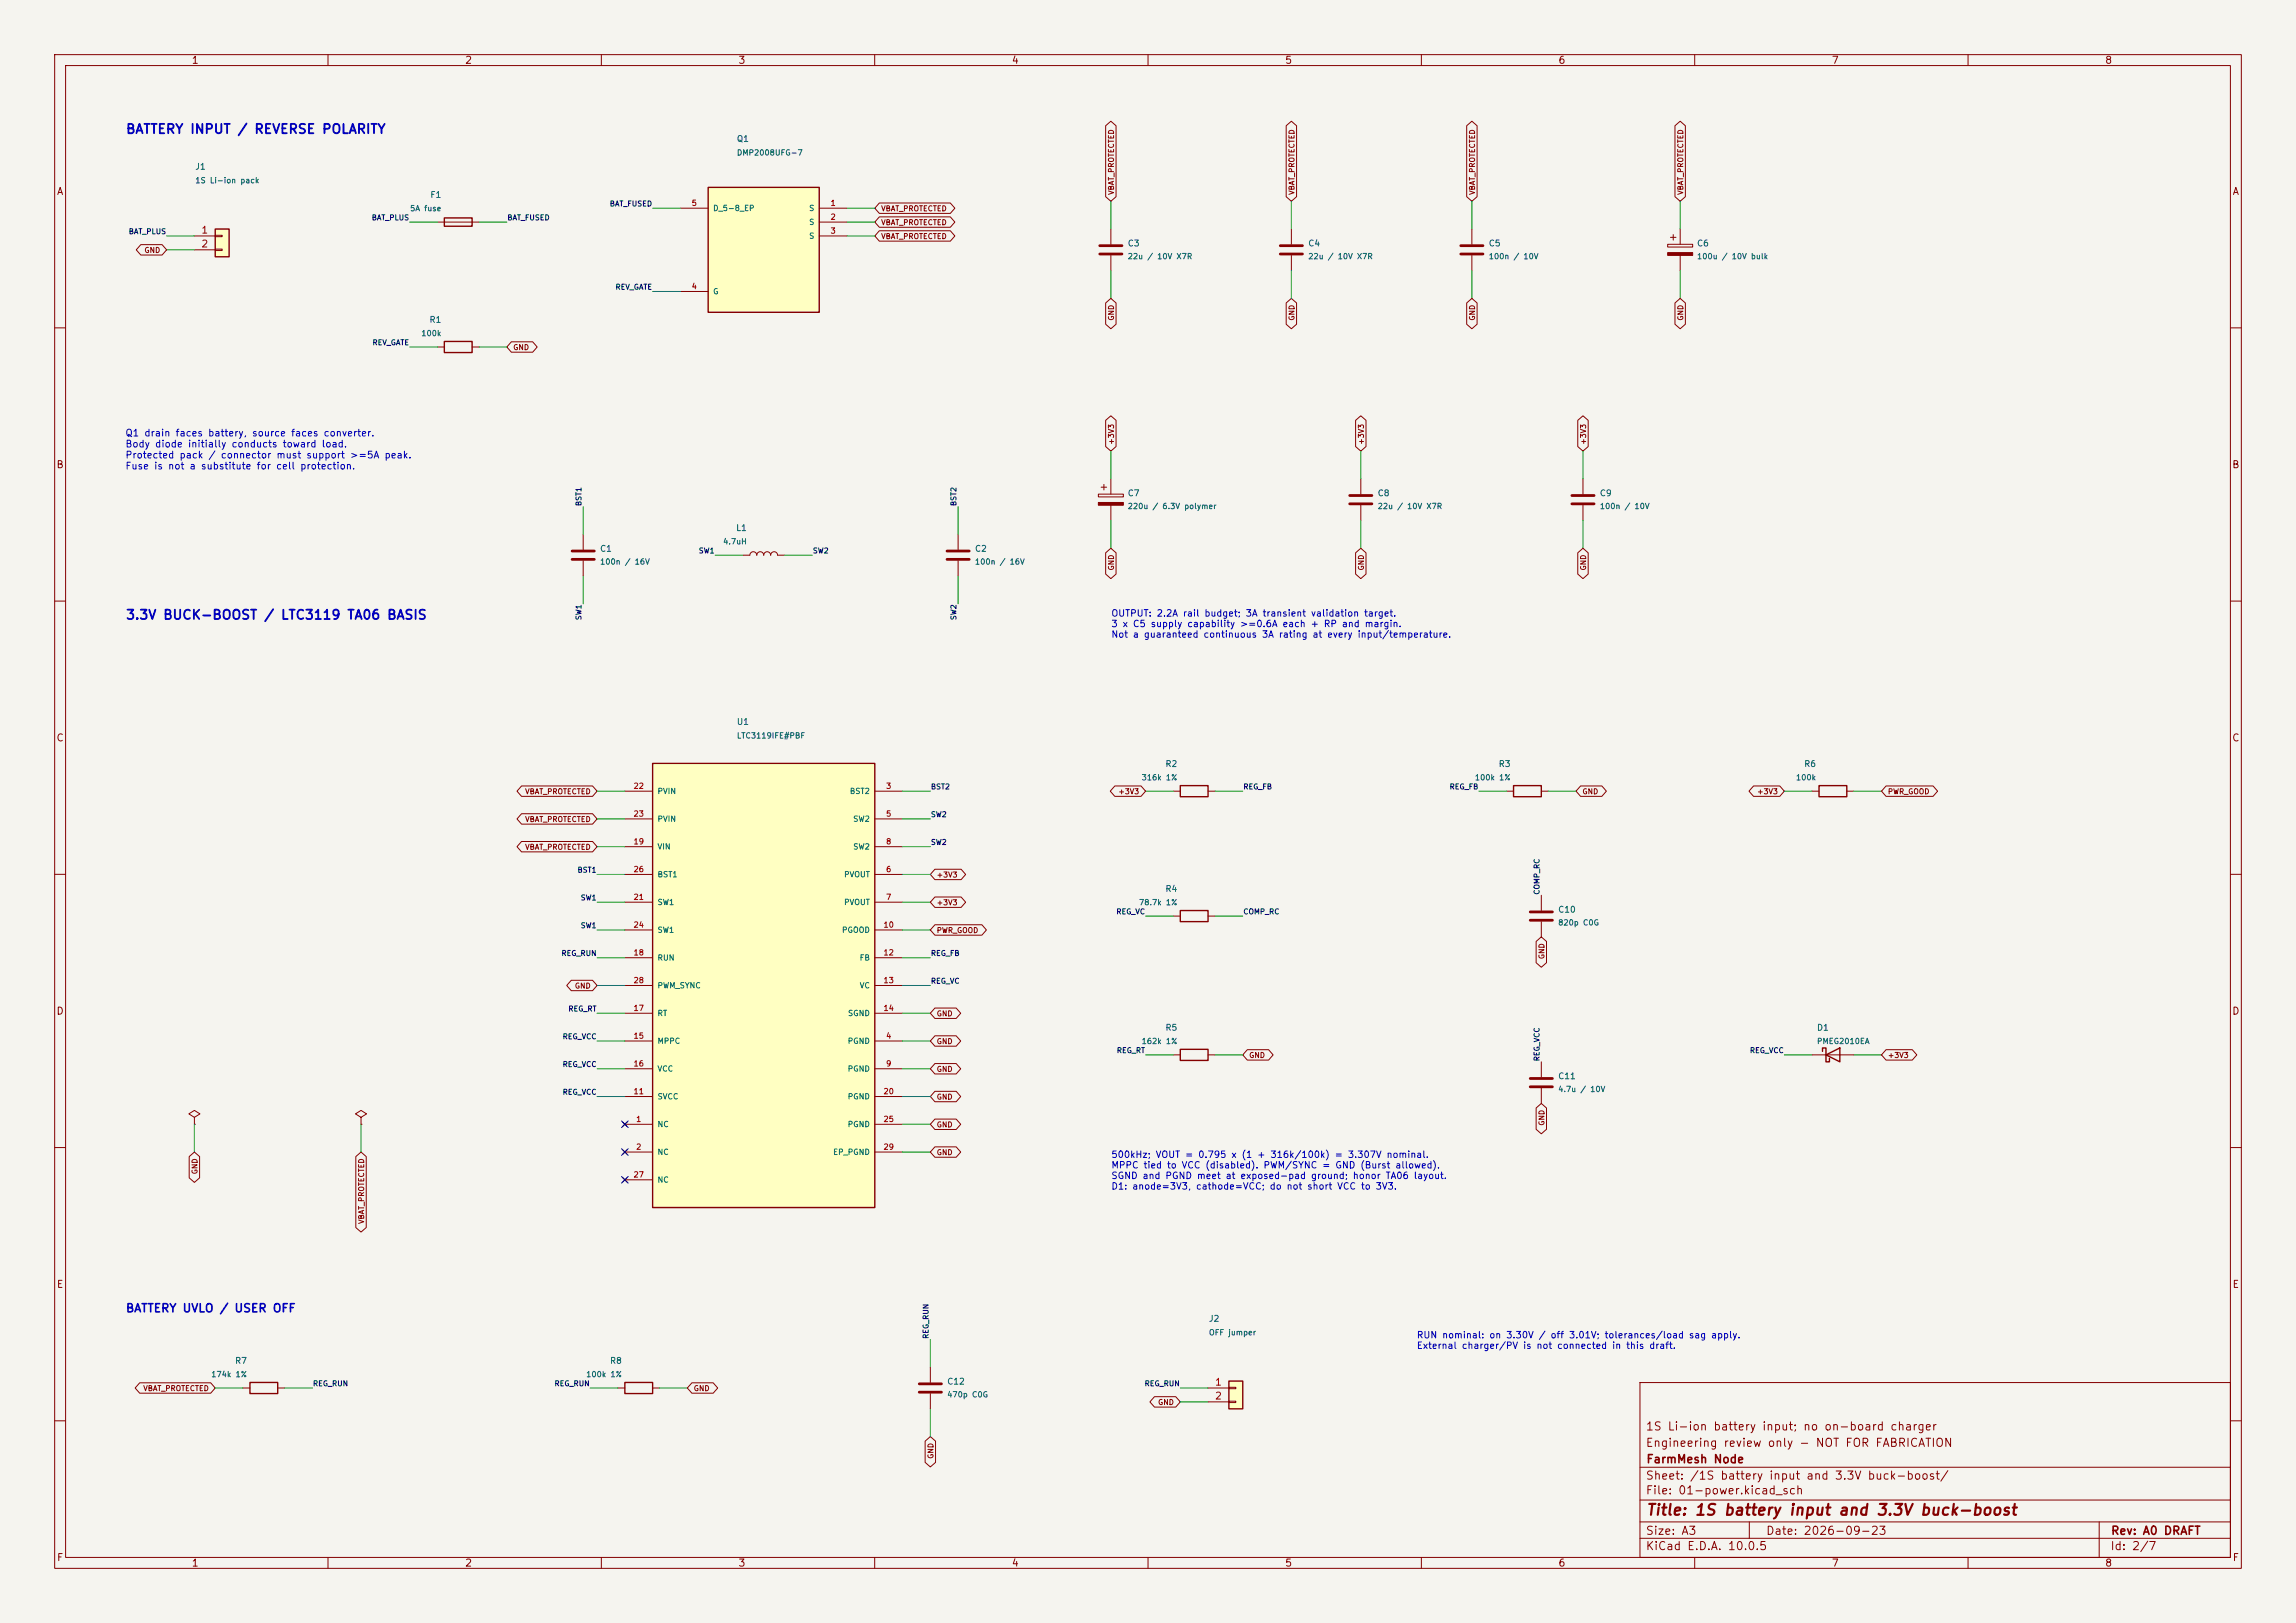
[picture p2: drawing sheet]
<svg xmlns="http://www.w3.org/2000/svg" width="420mm" height="297mm" viewBox="0 0 420 297" stroke-linecap="round" stroke-linejoin="round" font-family="sans-serif">
<defs><g id="words">
<text font-size="2" fill="#840000" x="301" y="277.8">Title: 1S battery input and 3.3V buck-boost</text>
<g font-size="1.7" fill="#0000c2">
<text x="22.9" y="24.9">BATTERY INPUT / REVERSE POLARITY</text>
<text x="22.9" y="113.8">3.3V BUCK-BOOST / LTC3119 TA06 BASIS</text>
</g>
<text font-size="1.5" fill="#0000c2" x="22.9" y="240.5">BATTERY UVLO / USER OFF</text>
<g font-size="1.5" fill="#840000">
<text x="300.9" y="262.1">1S Li-ion battery input; no on-board charger</text>
<text x="300.9" y="265.1">Engineering review only - NOT FOR FABRICATION</text>
<text x="301" y="268.1">FarmMesh Node</text>
<text x="300.9" y="273.8">File: 01-power.kicad_sch</text>
<text x="300.9" y="271.1">Sheet: /1S battery input and 3.3V buck-boost/</text>
<text x="300.9" y="281.2">Size: A3</text>
<text x="322.9" y="281.2">Date: 2026-09-23</text>
<text x="386" y="281.2">Rev: A0 DRAFT</text>
<text x="300.9" y="284">KiCad E.D.A. 10.0.5</text>
<text x="385.9" y="284">Id: 2/7</text>
</g>
<g font-size="1.3" fill="#840000">
<text x="35" y="12">1</text>
<text x="85" y="12">2</text>
<text x="135" y="12">3</text>
<text x="185" y="12">4</text>
<text x="235" y="12">5</text>
<text x="285" y="12">6</text>
<text x="335" y="12">7</text>
<text x="385" y="12">8</text>
<text x="10.3" y="36">A</text>
<text x="408.3" y="36">A</text>
<text x="10.2" y="86">B</text>
<text x="408.2" y="86">B</text>
<text x="10.2" y="136">C</text>
<text x="408.2" y="136">C</text>
<text x="10.2" y="186">D</text>
<text x="408.2" y="186">D</text>
<text x="10.3" y="236">E</text>
<text x="408.3" y="236">E</text>
<text x="10.3" y="286">F</text>
<text x="35" y="287">1</text>
<text x="85" y="287">2</text>
<text x="135" y="287">3</text>
<text x="185" y="287">4</text>
<text x="235" y="287">5</text>
<text x="285" y="287">6</text>
<text x="335" y="287">7</text>
<text x="385" y="287">8</text>
<text x="408.3" y="286">F</text>
</g>
<g font-size="1.3" fill="#a90000">
<text x="36.7" y="43">1</text>
<text x="36.7" y="45.6">2</text>
<text x="222.2" y="253.9">1</text>
<text x="222.2" y="256.4">2</text>
</g>
<g font-size="1.3" fill="#0000c2">
<text x="22.8" y="80.2">Q1 drain faces battery, source faces converter.</text>
<text x="22.8" y="82.2">Body diode initially conducts toward load.</text>
<text x="22.8" y="84.2">Protected pack / connector must support &gt;=5A peak.</text>
<text x="22.8" y="86.2">Fuse is not a substitute for cell protection.</text>
</g>
<g font-size="1.2" fill="#0000c2">
<text x="203.2" y="113.1">OUTPUT: 2.2A rail budget; 3A transient validation target.</text>
<text x="203.2" y="115.1">3 x C5 supply capability &gt;=0.6A each + RP and margin.</text>
<text x="203.2" y="117">Not a guaranteed continuous 3A rating at every input/temperature.</text>
<text x="203.2" y="212.2">500kHz; VOUT = 0.795 x (1 + 316k/100k) = 3.307V nominal.</text>
<text x="203.2" y="214.1">MPPC tied to VCC (disabled). PWM/SYNC = GND (Burst allowed).</text>
<text x="203.2" y="216">SGND and PGND meet at exposed-pad ground; honor TA06 layout.</text>
<text x="203.2" y="218">D1: anode=3V3, cathode=VCC; do not short VCC to 3V3.</text>
<text x="259.1" y="245.2">RUN nominal: on 3.30V / off 3.01V; tolerances/load sag apply.</text>
<text x="259.1" y="247.1">External charger/PV is not connected in this draft.</text>
</g>
<g font-size="1.1" fill="#006464">
<text x="134.7" y="26.2">Q1</text>
<text x="35.6" y="31.3">J1</text>
<text x="78.6" y="36.5">F1</text>
<text x="206.2" y="45.4">C3</text>
<text x="239.2" y="45.4">C4</text>
<text x="272.2" y="45.4">C5</text>
<text x="310.3" y="45.4">C6</text>
<text x="78.5" y="59.3">R1</text>
<text x="206.2" y="91.1">C7</text>
<text x="251.9" y="91.1">C8</text>
<text x="292.5" y="91.1">C9</text>
<text x="109.7" y="101.2">C1</text>
<text x="134.6" y="97.4">L1</text>
<text x="178.2" y="101.2">C2</text>
<text x="134.7" y="132.9">U1</text>
<text x="213.1" y="140.6">R2</text>
<text x="274" y="140.6">R3</text>
<text x="329.9" y="140.6">R6</text>
<text x="213.1" y="163.5">R4</text>
<text x="284.9" y="167.3">C10</text>
<text x="213.1" y="188.9">R5</text>
<text x="332.3" y="188.9">D1</text>
<text x="284.9" y="197.8">C11</text>
<text x="221" y="242.1">J2</text>
<text x="42.9" y="249.8">R7</text>
<text x="111.5" y="249.8">R8</text>
<text x="173.2" y="253.6">C12</text>
</g>
<g font-size="1" fill="#006464">
<text x="134.7" y="28.7">DMP2008UFG-7</text>
<text x="35.6" y="33.8">1S Li-ion pack</text>
<text x="74.9" y="38.9">5A fuse</text>
<text x="130.3" y="38.9">D_5-8_EP</text>
<text x="147.9" y="38.9">S</text>
<text x="147.9" y="41.4">S</text>
<text x="147.9" y="43.9">S</text>
<text x="206.2" y="47.7">22u / 10V X7R</text>
<text x="239.2" y="47.7">22u / 10V X7R</text>
<text x="272.2" y="47.7">100n / 10V</text>
<text x="310.3" y="47.7">100u / 10V bulk</text>
<text x="130.3" y="54.1">G</text>
<text x="77" y="61.8">100k</text>
<text x="206.2" y="93.4">220u / 6.3V polymer</text>
<text x="251.9" y="93.4">22u / 10V X7R</text>
<text x="292.5" y="93.4">100n / 10V</text>
<text x="132.2" y="99.9">4.7uH</text>
<text x="109.7" y="103.6">100n / 16V</text>
<text x="178.2" y="103.6">100n / 16V</text>
<text x="134.7" y="135.4">LTC3119IFE#PBF</text>
<text x="208.7" y="143">316k 1%</text>
<text x="269.7" y="143">100k 1%</text>
<text x="328.4" y="143">100k</text>
<text x="120.2" y="145.5">PVIN</text>
<text x="155.4" y="145.5">BST2</text>
<text x="120.2" y="155.7">VIN</text>
<text x="120.2" y="150.6">PVIN</text>
<text x="156" y="150.6">SW2</text>
<text x="156" y="155.7">SW2</text>
<text x="120.2" y="160.8">BST1</text>
<text x="154.3" y="160.8">PVOUT</text>
<text x="120.2" y="165.9">SW1</text>
<text x="154.3" y="165.9">PVOUT</text>
<text x="208.3" y="165.9">78.7k 1%</text>
<text x="120.2" y="170.9">SW1</text>
<text x="153.9" y="170.9">PGOOD</text>
<text x="284.9" y="169.6">820p C0G</text>
<text x="120.2" y="176">RUN</text>
<text x="157.2" y="176">FB</text>
<text x="120.2" y="181.1">PWM_SYNC</text>
<text x="157.2" y="181.1">VC</text>
<text x="120.2" y="191.3">MPPC</text>
<text x="120.2" y="186.2">RT</text>
<text x="155" y="191.3">PGND</text>
<text x="155" y="186.2">SGND</text>
<text x="208.7" y="191.3">162k 1%</text>
<text x="332.3" y="191.3">PMEG2010EA</text>
<text x="120.2" y="196.3">VCC</text>
<text x="155" y="196.3">PGND</text>
<text x="120.2" y="201.4">SVCC</text>
<text x="155" y="201.4">PGND</text>
<text x="284.9" y="200.1">4.7u / 10V</text>
<text x="120.2" y="206.5">NC</text>
<text x="155" y="206.5">PGND</text>
<text x="120.2" y="211.6">NC</text>
<text x="152.3" y="211.6">EP_PGND</text>
<text x="120.2" y="216.7">NC</text>
<text x="221" y="244.6">OFF jumper</text>
<text x="38.5" y="252.3">174k 1%</text>
<text x="107.1" y="252.3">100k 1%</text>
<text x="173.2" y="256">470p C0G</text>
</g>
<g font-size="1" fill="#840000">
<text x="204" y="35.8" transform="rotate(-90 204 35.8)">VBAT_PROTECTED</text>
<text x="237" y="35.8" transform="rotate(-90 237 35.8)">VBAT_PROTECTED</text>
<text x="270" y="35.8" transform="rotate(-90 270 35.8)">VBAT_PROTECTED</text>
<text x="308.1" y="35.8" transform="rotate(-90 308.1 35.8)">VBAT_PROTECTED</text>
<text x="161.1" y="41.4">VBAT_PROTECTED</text>
<text x="161.1" y="38.9">VBAT_PROTECTED</text>
<text x="26.3" y="46.5">GND</text>
<text x="161.1" y="44">VBAT_PROTECTED</text>
<text x="204" y="58.8" transform="rotate(-90 204 58.8)">GND</text>
<text x="237" y="58.8" transform="rotate(-90 237 58.8)">GND</text>
<text x="270" y="58.8" transform="rotate(-90 270 58.8)">GND</text>
<text x="308.1" y="58.8" transform="rotate(-90 308.1 58.8)">GND</text>
<text x="93.8" y="64.3">GND</text>
<text x="204" y="81.5" transform="rotate(-90 204 81.5)">+3V3</text>
<text x="249.7" y="81.5" transform="rotate(-90 249.7 81.5)">+3V3</text>
<text x="290.3" y="81.5" transform="rotate(-90 290.3 81.5)">+3V3</text>
<text x="204" y="104.5" transform="rotate(-90 204 104.5)">GND</text>
<text x="249.7" y="104.5" transform="rotate(-90 249.7 104.5)">GND</text>
<text x="290.3" y="104.5" transform="rotate(-90 290.3 104.5)">GND</text>
<text x="96" y="145.6">VBAT_PROTECTED</text>
<text x="204.5" y="145.6">+3V3</text>
<text x="289.4" y="145.6">GND</text>
<text x="321.3" y="145.6">+3V3</text>
<text x="345.2" y="145.6">PWR_GOOD</text>
<text x="96" y="155.7">VBAT_PROTECTED</text>
<text x="96" y="150.6">VBAT_PROTECTED</text>
<text x="171.3" y="160.8">+3V3</text>
<text x="171.3" y="165.9">+3V3</text>
<text x="171.3" y="171">PWR_GOOD</text>
<text x="282.7" y="175.6" transform="rotate(-90 282.7 175.6)">GND</text>
<text x="105.1" y="181.1">GND</text>
<text x="171.3" y="191.3">GND</text>
<text x="171.3" y="186.2">GND</text>
<text x="171.3" y="196.4">GND</text>
<text x="228.4" y="193.8">GND</text>
<text x="345.2" y="193.8">+3V3</text>
<text x="171.3" y="201.4">GND</text>
<text x="171.3" y="206.5">GND</text>
<text x="282.7" y="206.1" transform="rotate(-90 282.7 206.1)">GND</text>
<text x="36.3" y="215" transform="rotate(-90 36.3 215)">GND</text>
<text x="171.3" y="211.6">GND</text>
<text x="66.8" y="224.1" transform="rotate(-90 66.8 224.1)">VBAT_PROTECTED</text>
<text x="26.1" y="254.8">VBAT_PROTECTED</text>
<text x="126.8" y="254.8">GND</text>
<text x="211.7" y="257.3">GND</text>
<text x="171" y="267" transform="rotate(-90 171 267)">GND</text>
</g>
<g font-size="1" fill="#0f0f0f">
<text x="67.9" y="40.5">BAT_PLUS</text>
<text x="92.7" y="40.5">BAT_FUSED</text>
<text x="111.4" y="38">BAT_FUSED</text>
<text x="23.5" y="43.1">BAT_PLUS</text>
<text x="112.5" y="53.2">REV_GATE</text>
<text x="68" y="63.4">REV_GATE</text>
<text x="106.6" y="92.7" transform="rotate(-90 106.6 92.7)">BST1</text>
<text x="175.2" y="92.7" transform="rotate(-90 175.2 92.7)">BST2</text>
<text x="127.7" y="101.5">SW1</text>
<text x="148.6" y="101.5">SW2</text>
<text x="106.6" y="113.6" transform="rotate(-90 106.6 113.6)">SW1</text>
<text x="175.2" y="113.6" transform="rotate(-90 175.2 113.6)">SW2</text>
<text x="170.2" y="149.8">SW2</text>
<text x="170.2" y="144.7">BST2</text>
<text x="227.3" y="144.7">REG_FB</text>
<text x="265.1" y="144.7">REG_FB</text>
<text x="170.2" y="154.8">SW2</text>
<text x="105.5" y="159.9">BST1</text>
<text x="106.1" y="165">SW1</text>
<text x="204.1" y="167.5">REG_VC</text>
<text x="227.3" y="167.5">COMP_RC</text>
<text x="281.8" y="163.8" transform="rotate(-90 281.8 163.8)">COMP_RC</text>
<text x="106.1" y="170.1">SW1</text>
<text x="102.6" y="175.2">REG_RUN</text>
<text x="170.2" y="175.2">REG_FB</text>
<text x="103.9" y="185.3">REG_RT</text>
<text x="170.2" y="180.2">REG_VC</text>
<text x="102.8" y="190.4">REG_VCC</text>
<text x="102.8" y="195.5">REG_VCC</text>
<text x="204.2" y="192.9">REG_RT</text>
<text x="281.8" y="194.3" transform="rotate(-90 281.8 194.3)">REG_VCC</text>
<text x="320" y="192.9">REG_VCC</text>
<text x="102.8" y="200.6">REG_VCC</text>
<text x="170.1" y="245.1" transform="rotate(-90 170.1 245.1)">REG_RUN</text>
<text x="57.2" y="253.9">REG_RUN</text>
<text x="101.3" y="253.9">REG_RUN</text>
<text x="209.3" y="253.9">REG_RUN</text>
</g>
<g font-size="1" fill="#a90000">
<text x="126.4" y="37.9">5</text>
<text x="151.8" y="37.9">1</text>
<text x="151.8" y="40.5">2</text>
<text x="151.8" y="43">3</text>
<text x="126.4" y="53.2">4</text>
<text x="115.8" y="144.6">22</text>
<text x="115.8" y="149.7">23</text>
<text x="162" y="144.6">3</text>
<text x="162" y="149.7">5</text>
<text x="115.8" y="154.8">19</text>
<text x="162" y="154.8">8</text>
<text x="115.8" y="159.8">26</text>
<text x="162" y="159.8">6</text>
<text x="115.8" y="164.9">21</text>
<text x="162" y="164.9">7</text>
<text x="115.8" y="170">24</text>
<text x="161.5" y="170">10</text>
<text x="115.8" y="175.1">18</text>
<text x="161.5" y="175.1">12</text>
<text x="115.8" y="185.2">17</text>
<text x="115.8" y="180.2">28</text>
<text x="161.5" y="180.2">13</text>
<text x="161.5" y="185.2">14</text>
<text x="115.8" y="190.3">15</text>
<text x="162" y="190.3">4</text>
<text x="115.8" y="195.4">16</text>
<text x="162" y="195.4">9</text>
<text x="115.8" y="200.5">11</text>
<text x="161.5" y="200.5">20</text>
<text x="116.3" y="205.6">1</text>
<text x="161.5" y="205.6">25</text>
<text x="115.8" y="215.7">27</text>
<text x="116.3" y="210.6">2</text>
<text x="161.5" y="210.6">29</text>
</g>
</g></defs>
<path d="M0 0h420v297h-420z" fill="#f5f4ef" stroke="#f5f4ef" stroke-width=".18"/>
<g fill="none" stroke="#840000" stroke-width=".18">
<path d="M10 10h400v277h-400zM12 12h396v273h-396zM60 10v2M110 10v2M160 10v2M210 10v2M260 10v2M310 10v2M360 10v2M10 60h2M408 60h2M10 110h2"/>
<path d="M408 110h2M10 160h2M408 160h2M10 210h2M408 210h2M44.4 254h1.3M50.8 254h1.3M170.2 250.2v2.8M170.2 255v2.8M300 253h108v32h-108zM10 260h2M300 278.5h108"/>
<path d="M300 274.5h108M300 268.5h108M320 278.5v3M384 278.5v6.5M408 260h2M60 285v2M110 285v2M160 285v2M210 285v2M260 285v2M300 281.5h108M310 285v2"/>
<path d="M360 285v2"/>
</g>
<path d="M45.7 253h5.1v2h-5.1z" fill="none" stroke="#840000" stroke-width=".25"/>
<path d="M168.1 253.2h4.1M168.1 254.8h4.1" fill="none" stroke="#840000" stroke-width=".51"/>
<path d="M224.8 252.7h2.5v5.1h-2.5z" fill="#ffffc2"/>
<path d="M215.9 166.6h5.1v2.1h-5.1zM215.9 192h5.1v2.1h-5.1zM224.8 252.7h2.5v5.1h-2.5z" fill="none" stroke="#840000" stroke-width=".25"/>
<g fill="none" stroke="#840000" stroke-width=".18">
<path d="M203.2 41.9v2.8M203.2 46.7v2.8M269.2 41.9v2.8M269.2 46.7v2.8M289.6 87.6v2.8M289.6 92.5v2.8M214.6 167.6h1.3M221 167.6h1.2M214.6 193h1.3M221 193h1.2M35.6 204.5l1-.7-1-.6-1.1 .6 1.1 .7v1.2M35.6 205.7h.1"/>
<path d="M66 204.5l1.1-.7-1.1-.6-1 .6 1 .7v1.2M66 205.7h.1M221 254h3.8M221 256.5h3.8M224.8 253.9h1.3v.2h-1.3zM224.8 256.4h1.3v.3h-1.3z"/>
</g>
<path d="M201.2 45h4M201.2 46.5h4M267.2 45h4.1M267.2 46.5h4.1M287.5 90.7h4.1M287.5 92.2h4.1" fill="none" stroke="#840000" stroke-width=".51"/>
<path d="M119.4 139.7h40.6v81.3h-40.6z" fill="#ffffc2"/>
<path d="M119.4 139.7h40.6v81.3h-40.6z" fill="none" stroke="#840000" stroke-width=".25"/>
<g fill="none" stroke="#840000" stroke-width=".18">
<path d="M236.2 41.9v2.8M236.2 46.7v2.8M305.1 44.7h4.5v.5h-4.5zM305.6 43.4h1M306.1 42.9v1M307.3 41.9v2.8M307.3 46.7v2.8M175.3 97.8v2.8M200.9 90.4h4.6v.5h-4.6zM201.4 89.2h1M201.9 88.6v1.1M203.2 87.6v2.8"/>
<path d="M203.2 92.5v2.8M248.9 87.6v2.8M248.9 92.5v2.8M175.3 102.6v2.8M114.3 144.8h5.1M114.3 149.9h5.1M114.3 154.9h5.1M160 144.8h5.1M160 149.9h5.1M160 154.9h5.1M114.3 160h5.1M114.3 165.1h5.1"/>
<path d="M114.3 170.2h5.1M114.3 175.3h5.1M160 160h5.1M160 165.1h5.1M160 170.2h5.1M160 175.3h5.1M114.3 190.5h5.1M114.3 195.6h5.1M114.3 180.3h5.1M114.3 185.4h5.1M160 190.5h5.1M160 195.6h5.1"/>
<path d="M160 180.3h5.1M160 185.4h5.1M113.9 205.4l.8 .7M113.9 210.4l.8 .8M113.9 215.5l.8 .8M114.3 205.7h5.1M114.3 210.8h5.1M114.3 200.7h5.1M114.3 215.9h5.1M114.7 205.4l-.8 .7M114.7 210.4l-.8 .8M114.7 215.5l-.8 .8"/>
<path d="M160 205.7h5.1M160 210.8h5.1M160 200.7h5.1"/>
</g>
<path d="M234.2 45h4.1M234.2 46.5h4.1M246.9 90.7h4.1M246.9 92.2h4.1M173.2 100.8h4.1M173.2 102.4h4.1" fill="none" stroke="#840000" stroke-width=".51"/>
<g fill="#840000" stroke="#840000" stroke-width=".18">
<path d="M305.1 46.2h4.5v.5h-4.5z"/>
<path d="M200.9 91.9h4.6v.6h-4.6z"/>
</g>
<path d="M129.5 34.3h20.4v22.9h-20.4z" fill="#ffffc2"/>
<path d="M129.5 34.3h20.4v22.9h-20.4z" fill="none" stroke="#840000" stroke-width=".25"/>
<path d="M124.5 38.1h5M149.9 38.1h5M124.5 53.3h5M149.9 40.6h5M149.9 43.2h5M106.7 97.8v2.8M106.7 102.6v2.8M135.9 101.6h1.3a.64 .64 0 0 1 .6-.6 .64 .64 0 0 1 .6 .6 .64 .64 0 0 1 .7-.6 .64 .64 0 0 1 .6 .6 .64 .64 0 0 1 .6-.6 .64 .64 0 0 1 .7 .6 .64 .64 0 0 1 .6-.6 .64 .64 0 0 1 .6 .6h1.3" fill="none" stroke="#840000" stroke-width=".18"/>
<path d="M104.6 100.8h4.1M104.6 102.4h4.1" fill="none" stroke="#840000" stroke-width=".51"/>
<path d="M39.4 41.9h2.5v5.1h-2.5z" fill="#ffffc2"/>
<path d="M81.3 39.9h5.1v1.5h-5.1zM39.4 41.9h2.5v5.1h-2.5zM81.3 62.5h5.1v2h-5.1zM215.9 143.8h5.1v2h-5.1zM276.9 143.8h5v2h-5zM332.7 143.8h5.1v2h-5.1zM333.4 192.4v-.6h.6v2.5h.6v-.6M334 193l2.5-1.2v2.5zM114.3 253h5.1v2h-5.1z" fill="none" stroke="#840000" stroke-width=".25"/>
<g fill="none" stroke="#840000" stroke-width=".18">
<path d="M160.9 39.7h12.9l.9 .9-.9 1h-12.9l-.9-1zM160.9 37.1h12.9l.9 1-.9 1h-12.9l-.9-1zM202.2 23l1-.8 1 .8v13l-1 .8-1-.8zM235.3 23l.9-.8 1 .8v13l-1 .8-.9-.8zM268.3 23l.9-.8 1 .8v13l-1 .8-.9-.8zM306.4 23l.9-.8 1 .8v13l-1 .8-.9-.8zM25.8 44.8h3.8l.9 .9-.9 1h-3.8l-.9-1zM35.6 43.2h3.8M35.6 45.7h3.8M39.4 43.1h1.2v.2h-1.2zM39.4 45.6h1.2v.2h-1.2zM80 40.6h7.6"/>
<path d="M160.9 42.2h12.9l.9 1-.9 .9h-12.9l-.9-.9zM202.2 55.4l1-.8 1 .8v3.9l-1 .9-1-.9zM235.3 55.4l.9-.8 1 .8v3.9l-1 .9-.9-.9zM268.3 55.4l.9-.8 1 .8v3.9l-1 .9-.9-.9zM306.4 55.4l.9-.8 1 .8v3.9l-1 .9-.9-.9zM80 63.5h1.3M86.4 63.5h1.2M93.5 62.5h3.9l.9 1-.9 1h-3.9l-.8-1zM202.2 76.9l1-.8 1 .8v4.8l-1 .9-1-.9zM248 76.9l.9-.8 1 .8v4.8l-1 .9-.9-.9zM288.6 76.9l1-.8 .9 .8v4.8l-.9 .9-1-.9zM202.2 101.2l1-.9 1 .9v3.9l-1 .8-1-.8z"/>
<path d="M248 101.2l.9-.9 1 .9v3.9l-1 .8-.9-.8zM288.6 101.2l1-.9 .9 .9v3.9l-.9 .8-1-.8zM95.4 143.8h13l.8 1-.8 .9h-13l-.8-.9zM95.4 154h13l.8 .9-.8 1h-13l-.8-1zM95.4 148.9h13l.8 1-.8 .9h-13l-.8-.9zM171 159.1h4.8l.8 .9-.8 1h-4.8l-.8-1zM203.9 143.8h4.8l.8 1-.8 .9h-4.8l-.8-.9zM214.6 144.8h1.3M221 144.8h1.2M275.6 144.8h1.3M281.9 144.8h1.3M289.1 143.8h3.9l.8 1-.8 .9h-3.9l-.8-.9z"/>
<path d="M320.8 143.8h4.8l.8 1-.8 .9h-4.8l-.9-.9zM331.5 144.8h1.2M337.8 144.8h1.3M345 143.8h8.6l.8 1-.8 .9h-8.6l-.8-.9zM104.5 179.4h3.9l.8 .9-.8 1h-3.9l-.8-1zM171 164.1h4.8l.8 1-.8 1h-4.8l-.8-1zM171 169.2h8.6l.8 1-.8 .9h-8.6l-.8-.9zM281 172.3l.9-.8 1 .8v3.9l-1 .8-.9-.8zM281.9 163.8v2.8M281.9 168.7v2.8M171 194.6h3.9l.8 1-.8 .9h-3.9l-.8-.9zM171 199.7h3.9l.8 1-.8 .9h-3.9l-.8-.9z"/>
<path d="M171 189.5h3.9l.8 1-.8 1h-3.9l-.8-1zM171 184.5h3.9l.8 .9-.8 1h-3.9l-.8-1zM228.2 192.1h3.9l.8 .9-.8 1h-3.9l-.9-1zM281.9 194.3v2.8M281.9 199.1v2.8M331.5 193h7.6M345 192.1h4.8l.8 .9-.8 1h-4.8l-.8-1zM34.6 211.7l1-.9 .9 .9v3.8l-.9 .9-1-.9zM65.1 211.7l.9-.9 1 .9v12.9l-1 .9-.9-.9zM171 209.9h3.9l.8 .9-.8 1h-3.9l-.8-1zM171 204.8h3.9l.8 .9-.8 1h-3.9l-.8-1zM281 202.8l.9-.9 1 .9v3.9l-1 .8-.9-.8z"/>
<path d="M25.6 253h12.9l.9 1-.9 1h-12.9l-.9-1zM113 254h1.3M119.4 254h1.2M126.6 253h3.9l.8 1-.8 1h-3.9l-.9-1zM211.2 255.6h3.9l.8 .9-.8 1h-3.9l-.9-1zM169.2 263.7l1-.8 .9 .8v3.9l-.9 .8-1-.8z"/>
</g>
<path d="M279.9 166.9h4.1M279.9 168.4h4.1M279.9 197.4h4.1M279.9 198.9h4.1" fill="none" stroke="#840000" stroke-width=".51"/>
<g fill="none" stroke="#009600" stroke-width=".18">
<path d="M119.4 38.1h5.1M154.9 38.1h5.1M203.2 36.8v5.1M236.2 36.8v5.1M269.2 36.8v5.1M307.3 36.8v5.1M30.5 43.2h5.1M30.5 45.7h5.1M74.9 40.6h5.1M87.6 40.6h5.1M119.4 53.3h5.1M154.9 40.6h5.1"/>
<path d="M154.9 43.2h5.1M203.2 49.5v5.1M236.2 49.5v5.1M269.2 49.5v5.1M307.3 49.5v5.1M74.9 63.5h5.1M87.6 63.5h5.1M106.7 92.7v5.1M175.3 92.7v5.1M203.2 82.6v5M203.2 95.3v5M248.9 82.6v5"/>
<path d="M248.9 95.3v5M289.6 82.6v5M289.6 95.3v5M106.7 105.4v5.1M130.8 101.6h5.1M143.5 101.6h5.1M175.3 105.4v5.1M109.2 144.8h5.1M109.2 154.9h5.1M109.2 149.9h5.1M165.1 144.8h5.1M165.1 154.9h5.1"/>
<path d="M165.1 149.9h5.1M209.5 144.8h5.1M222.2 144.8h5.1M270.5 144.8h5.1M283.2 144.8h5.1M326.4 144.8h5.1M339.1 144.8h5.1M109.2 160h5.1M109.2 175.3h5.1M109.2 165.1h5.1M109.2 170.2h5.1M165.1 160h5.1"/>
<path d="M165.1 175.3h5.1M165.1 165.1h5.1M165.1 170.2h5.1M209.5 167.6h5.1M222.2 167.6h5.1M109.2 190.5h5.1M109.2 185.4h5.1M109.2 195.6h5.1M109.2 180.3h5.1M165.1 190.5h5.1M165.1 185.4h5.1M165.1 195.6h5.1"/>
<path d="M165.1 180.3h5.1M209.5 193h5.1M222.2 193h5.1M326.4 193h5.1M339.1 193h5.1M35.6 205.7v5.1M66 205.7v5.1M109.2 200.7h5.1M165.1 205.7h5.1M165.1 200.7h5.1M165.1 210.8h5.1M39.4 254h5"/>
<path d="M52.1 254h5M107.9 254h5.1M120.6 254h5.1M170.2 245.1v5.1M170.2 257.8v5.1M215.9 254h5.1M215.9 256.5h5.1"/>
</g>
<path d="M113.7 210.2l1.2 1.2M113.7 215.3l1.2 1.2M113.7 205.1l1.2 1.2M114.9 210.2l-1.2 1.2M114.9 215.3l-1.2 1.2M114.9 205.1l-1.2 1.2" fill="none" stroke="#000084" stroke-width=".18"/>
<use href="#words"/>
</svg>
